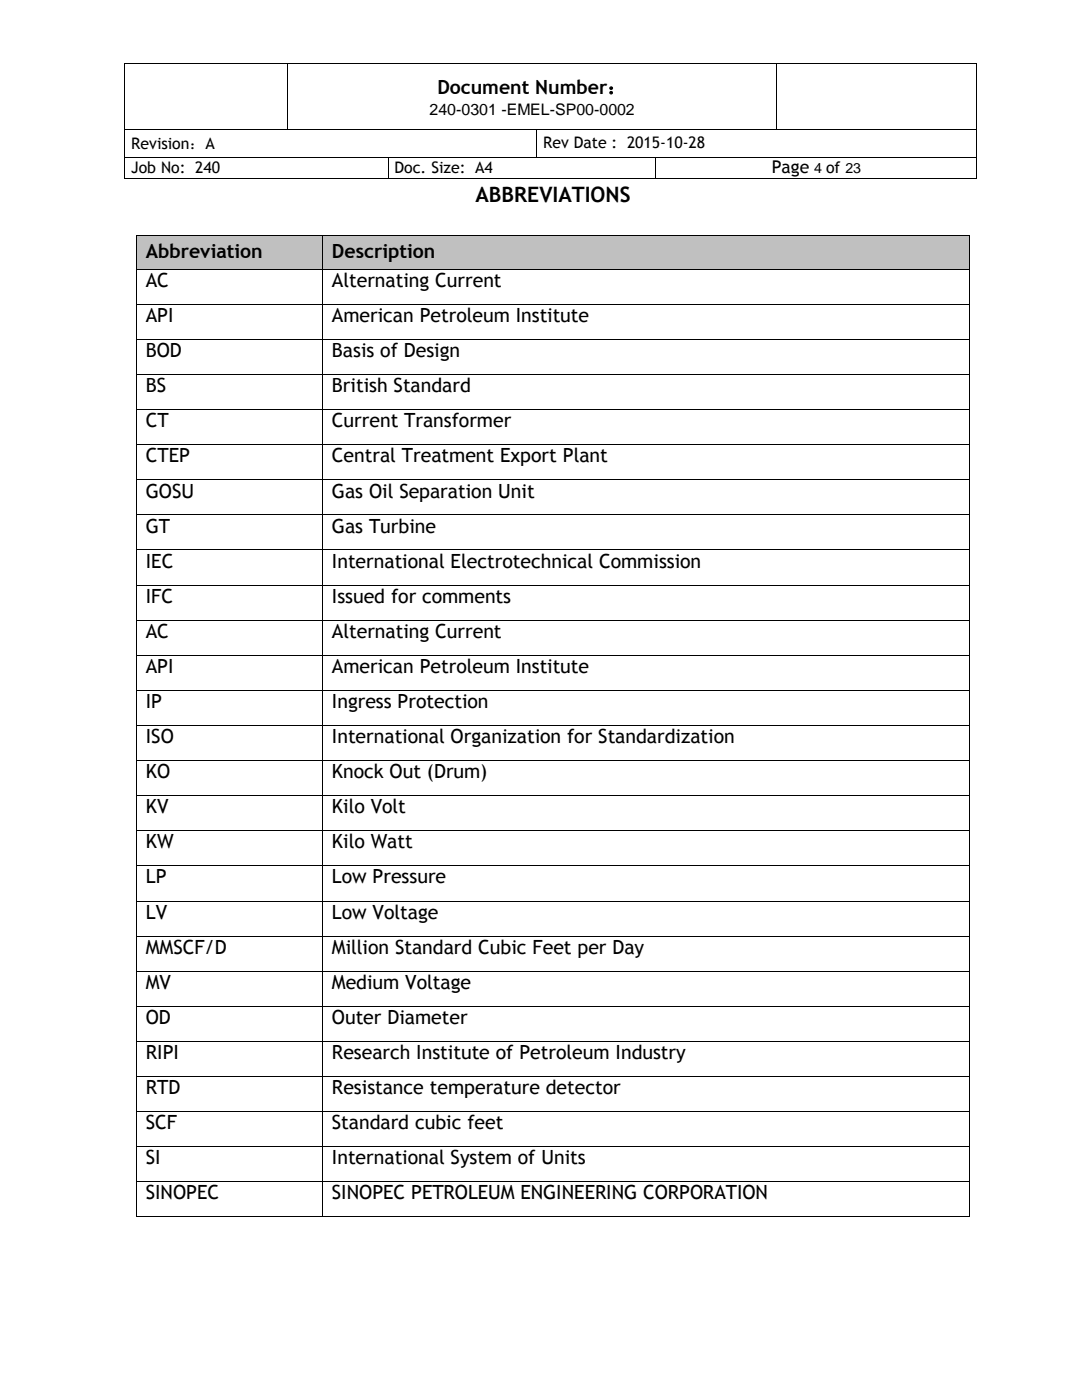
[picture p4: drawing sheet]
<svg xmlns="http://www.w3.org/2000/svg" width="216mm" height="279mm" viewBox="0 0 216 279" stroke-linecap="round" stroke-linejoin="round" font-family="sans-serif">
<defs><g id="words">
<text font-size="4.2" x="94.9" y="40.2">ABBREVIATIONS</text>
<g font-size="3.9">
<text x="87.3" y="18.7">Document Number：</text>
<text x="29.1" y="51.5">Abbreviation</text>
<text x="66.2" y="51.5">Description</text>
<text x="29.1" y="57.2">AC</text>
<text x="66.2" y="57.2">Alternating Current</text>
<text x="29.1" y="64.3">API</text>
<text x="66.2" y="64.3">American Petroleum Institute</text>
<text x="29.1" y="71.3">BOD</text>
<text x="66.2" y="71.3">Basis of Design</text>
<text x="29.1" y="78.2">BS</text>
<text x="66.2" y="78.2">British Standard</text>
<text x="29.1" y="85.3">CT</text>
<text x="66.2" y="85.3">Current Transformer</text>
<text x="29.1" y="92.3">CTEP</text>
<text x="66.2" y="92.3">Central Treatment Export Plant</text>
<text x="29.1" y="99.3">GOSU</text>
<text x="66.2" y="99.3">Gas Oil Separation Unit</text>
<text x="29.1" y="106.3">GT</text>
<text x="66.2" y="106.3">Gas Turbine</text>
<text x="29.1" y="113.3">IEC</text>
<text x="66.2" y="113.3">International Electrotechnical Commission</text>
<text x="29.1" y="120.3">IFC</text>
<text x="66.2" y="120.3">Issued for comments</text>
<text x="29.1" y="127.3">AC</text>
<text x="66.2" y="127.3">Alternating Current</text>
<text x="29.1" y="134.3">API</text>
<text x="66.2" y="134.3">American Petroleum Institute</text>
<text x="29.1" y="141.3">IP</text>
<text x="66.2" y="141.3">Ingress Protection</text>
<text x="29.1" y="148.3">ISO</text>
<text x="66.2" y="148.3">International Organization for Standardization</text>
<text x="29.1" y="155.3">KO</text>
<text x="66.2" y="155.3">Knock Out (Drum)</text>
<text x="29.1" y="162.3">KV</text>
<text x="66.2" y="162.3">Kilo Volt</text>
<text x="29.1" y="169.3">KW</text>
<text x="66.2" y="169.3">Kilo Watt</text>
<text x="29.1" y="176.3">LP</text>
<text x="66.2" y="176.3">Low Pressure</text>
<text x="29.1" y="183.3">LV</text>
<text x="66.2" y="183.3">Low Voltage</text>
<text x="29.1" y="190.3">MMSCF/D</text>
<text x="66.2" y="190.3">Million Standard Cubic Feet per Day</text>
<text x="29.1" y="197.3">MV</text>
<text x="66.2" y="197.3">Medium Voltage</text>
<text x="29.1" y="204.3">OD</text>
<text x="66.2" y="204.3">Outer Diameter</text>
<text x="29.1" y="211.3">RIPI</text>
<text x="66.2" y="211.3">Research Institute of Petroleum Industry</text>
<text x="29.1" y="218.3">RTD</text>
<text x="66.2" y="218.3">Resistance temperature detector</text>
<text x="29.1" y="225.3">SCF</text>
<text x="66.2" y="225.3">Standard cubic feet</text>
<text x="29.1" y="232.4">SI</text>
<text x="66.2" y="232.4">International System of Units</text>
<text x="29.1" y="239.3">SINOPEC</text>
<text x="66.2" y="239.3">SINOPEC PETROLEUM ENGINEERING CORPORATION</text>
</g>
<text font-size="3.5" x="154" y="34.6">Page</text>
<g font-size="3.2">
<text x="85.7" y="22.9">240-0301 -EMEL-SP00-0002</text>
<text x="26.2" y="29.7">Revision：A</text>
<text x="108.4" y="29.6">Rev Date : 2015-10-28</text>
<text x="26.2" y="34.5">Job No: 240</text>
<text x="78.7" y="34.5">Doc. Size: A4</text>
</g>
<text font-size="2.8" x="162.5" y="34.6">4 of 23</text>
</g></defs>
<g fill="#000">
<path d="M24.8 12.5h.2v.2h-.2z" fill-rule="evenodd"/>
<path d="M24.8 12.5h.2v.2h-.2z" fill-rule="evenodd"/>
<path d="M57.3 12.5h.2v.2h-.2z" fill-rule="evenodd"/>
<path d="M154.8 12.5h.2v.2h-.2z" fill-rule="evenodd"/>
<path d="M194.9 12.5h.1v.2h-.1z" fill-rule="evenodd"/>
<path d="M194.9 12.5h.1v.2h-.1z" fill-rule="evenodd"/>
<path d="M24.8 25.7h.2v.2h-.2z" fill-rule="evenodd"/>
<path d="M24.8 31.3h.2v.2h-.2z" fill-rule="evenodd"/>
<path d="M24.8 35.6h.2v.2h-.2z" fill-rule="evenodd"/>
<path d="M24.8 35.6h.2v.2h-.2z" fill-rule="evenodd"/>
<path d="M57.3 25.7h.2v.2h-.2z" fill-rule="evenodd"/>
<path d="M77.4 31.3h.1v.2h-.1z" fill-rule="evenodd"/>
<path d="M77.4 35.6h.1v.2h-.1z" fill-rule="evenodd"/>
<path d="M107 25.7h.2v.2h-.2z" fill-rule="evenodd"/>
<path d="M107 31.3h.2v.2h-.2z" fill-rule="evenodd"/>
<path d="M130.7 31.3h.1v.2h-.1z" fill-rule="evenodd"/>
<path d="M130.7 35.6h.1v.2h-.1z" fill-rule="evenodd"/>
<path d="M154.8 25.7h.2v.2h-.2z" fill-rule="evenodd"/>
<path d="M194.9 25.7h.1v.2h-.1z" fill-rule="evenodd"/>
<path d="M194.9 31.3h.1v.2h-.1z" fill-rule="evenodd"/>
<path d="M194.9 35.6h.1v.2h-.1z" fill-rule="evenodd"/>
<path d="M194.9 35.6h.1v.2h-.1z" fill-rule="evenodd"/>
</g>
<g fill="none" stroke="#000" stroke-width=".2">
<path d="M24.9 12.7v13M25 12.6h32.3M57.4 12.7v13M57.5 12.6h97.3M154.9 12.7v13M155 12.6h39.9M194.9 12.7v13M24.9 25.9v5.4M24.9 31.5v4.1M25 25.8h32.3M25 31.4h52.4M25 35.7h52.4"/>
<path d="M57.5 25.8h49.5M77.4 31.5v4.1M77.5 31.4h29.5M77.5 35.7h53.2M107.1 25.9v5.4M107.2 25.8h47.6M107.2 31.4h23.5M130.8 31.5v4.1M130.8 31.4h64.1M130.8 35.7h64.1M155 25.8h39.9M194.9 25.9v5.4"/>
<path d="M194.9 31.5v4.1"/>
</g>
<g fill="#c0c0c0">
<path d="M27.3 47h36.9v6.6h-36.9z" fill-rule="evenodd"/>
<path d="M29.1 47h33.3v6.6h-33.3z" fill-rule="evenodd"/>
<path d="M64.4 47h129.1v6.6h-129.1z" fill-rule="evenodd"/>
<path d="M66.2 47h125.5v6.6h-125.5z" fill-rule="evenodd"/>
</g>
<g fill="#000">
<path d="M27.1 46.8h.1v.2h-.1z" fill-rule="evenodd"/>
<path d="M27.1 46.8h.1v.2h-.1z" fill-rule="evenodd"/>
<path d="M27.1 53.6h.1v.2h-.1z" fill-rule="evenodd"/>
<path d="M64.2 46.8h.2v.2h-.2z" fill-rule="evenodd"/>
<path d="M64.2 53.6h.2v.2h-.2z" fill-rule="evenodd"/>
<path d="M193.5 46.8h.1v.2h-.1z" fill-rule="evenodd"/>
<path d="M193.5 46.8h.1v.2h-.1z" fill-rule="evenodd"/>
<path d="M193.5 53.6h.1v.2h-.1z" fill-rule="evenodd"/>
<path d="M27.1 60.6h.1v.2h-.1z" fill-rule="evenodd"/>
<path d="M27.1 67.7h.1v.1h-.1z" fill-rule="evenodd"/>
<path d="M27.1 74.6h.1v.2h-.1z" fill-rule="evenodd"/>
<path d="M64.2 60.6h.2v.2h-.2z" fill-rule="evenodd"/>
<path d="M64.2 67.7h.2v.1h-.2z" fill-rule="evenodd"/>
<path d="M64.2 74.6h.2v.2h-.2z" fill-rule="evenodd"/>
<path d="M193.5 60.6h.1v.2h-.1z" fill-rule="evenodd"/>
<path d="M193.5 67.7h.1v.1h-.1z" fill-rule="evenodd"/>
<path d="M193.5 74.6h.1v.2h-.1z" fill-rule="evenodd"/>
<path d="M27.1 81.7h.1v.1h-.1z" fill-rule="evenodd"/>
<path d="M27.1 88.7h.1v.1h-.1z" fill-rule="evenodd"/>
<path d="M27.1 95.7h.1v.2h-.1z" fill-rule="evenodd"/>
<path d="M64.2 81.7h.2v.1h-.2z" fill-rule="evenodd"/>
<path d="M64.2 88.7h.2v.1h-.2z" fill-rule="evenodd"/>
<path d="M64.2 95.7h.2v.2h-.2z" fill-rule="evenodd"/>
<path d="M193.5 81.7h.1v.1h-.1z" fill-rule="evenodd"/>
<path d="M193.5 88.7h.1v.1h-.1z" fill-rule="evenodd"/>
<path d="M193.5 95.7h.1v.2h-.1z" fill-rule="evenodd"/>
<path d="M27.1 102.7h.1v.1h-.1z" fill-rule="evenodd"/>
<path d="M27.1 109.7h.1v.1h-.1z" fill-rule="evenodd"/>
<path d="M27.1 116.7h.1v.2h-.1z" fill-rule="evenodd"/>
<path d="M64.2 102.7h.2v.1h-.2z" fill-rule="evenodd"/>
<path d="M64.2 109.7h.2v.1h-.2z" fill-rule="evenodd"/>
<path d="M64.2 116.7h.2v.2h-.2z" fill-rule="evenodd"/>
<path d="M193.5 102.7h.1v.1h-.1z" fill-rule="evenodd"/>
<path d="M193.5 109.7h.1v.1h-.1z" fill-rule="evenodd"/>
<path d="M193.5 116.7h.1v.2h-.1z" fill-rule="evenodd"/>
<path d="M27.1 123.7h.1v.1h-.1z" fill-rule="evenodd"/>
<path d="M27.1 130.7h.1v.2h-.1z" fill-rule="evenodd"/>
<path d="M27.1 137.7h.1v.2h-.1z" fill-rule="evenodd"/>
<path d="M64.2 123.7h.2v.1h-.2z" fill-rule="evenodd"/>
<path d="M64.2 130.7h.2v.2h-.2z" fill-rule="evenodd"/>
<path d="M64.2 137.7h.2v.2h-.2z" fill-rule="evenodd"/>
<path d="M193.5 123.7h.1v.1h-.1z" fill-rule="evenodd"/>
<path d="M193.5 130.7h.1v.2h-.1z" fill-rule="evenodd"/>
<path d="M193.5 137.7h.1v.2h-.1z" fill-rule="evenodd"/>
<path d="M27.1 144.7h.1v.1h-.1z" fill-rule="evenodd"/>
<path d="M27.1 151.7h.1v.2h-.1z" fill-rule="evenodd"/>
<path d="M27.1 158.7h.1v.2h-.1z" fill-rule="evenodd"/>
<path d="M64.2 144.7h.2v.1h-.2z" fill-rule="evenodd"/>
<path d="M64.2 151.7h.2v.2h-.2z" fill-rule="evenodd"/>
<path d="M64.2 158.7h.2v.2h-.2z" fill-rule="evenodd"/>
<path d="M193.5 144.7h.1v.1h-.1z" fill-rule="evenodd"/>
<path d="M193.5 151.7h.1v.2h-.1z" fill-rule="evenodd"/>
<path d="M193.5 158.7h.1v.2h-.1z" fill-rule="evenodd"/>
<path d="M27.1 165.7h.1v.2h-.1z" fill-rule="evenodd"/>
<path d="M27.1 172.7h.1v.2h-.1z" fill-rule="evenodd"/>
<path d="M27.1 179.7h.1v.2h-.1z" fill-rule="evenodd"/>
<path d="M64.2 165.7h.2v.2h-.2z" fill-rule="evenodd"/>
<path d="M64.2 172.7h.2v.2h-.2z" fill-rule="evenodd"/>
<path d="M64.2 179.7h.2v.2h-.2z" fill-rule="evenodd"/>
<path d="M193.5 165.7h.1v.2h-.1z" fill-rule="evenodd"/>
<path d="M193.5 172.7h.1v.2h-.1z" fill-rule="evenodd"/>
<path d="M193.5 179.7h.1v.2h-.1z" fill-rule="evenodd"/>
<path d="M27.1 186.7h.1v.2h-.1z" fill-rule="evenodd"/>
<path d="M27.1 193.7h.1v.2h-.1z" fill-rule="evenodd"/>
<path d="M64.2 186.7h.2v.2h-.2z" fill-rule="evenodd"/>
<path d="M64.2 193.7h.2v.2h-.2z" fill-rule="evenodd"/>
<path d="M193.5 186.7h.1v.2h-.1z" fill-rule="evenodd"/>
<path d="M193.5 193.7h.1v.2h-.1z" fill-rule="evenodd"/>
<path d="M27.1 200.7h.1v.2h-.1z" fill-rule="evenodd"/>
<path d="M27.1 207.7h.1v.2h-.1z" fill-rule="evenodd"/>
<path d="M27.1 214.7h.1v.2h-.1z" fill-rule="evenodd"/>
<path d="M64.2 200.7h.2v.2h-.2z" fill-rule="evenodd"/>
<path d="M64.2 207.7h.2v.2h-.2z" fill-rule="evenodd"/>
<path d="M64.2 214.7h.2v.2h-.2z" fill-rule="evenodd"/>
<path d="M193.5 200.7h.1v.2h-.1z" fill-rule="evenodd"/>
<path d="M193.5 207.7h.1v.2h-.1z" fill-rule="evenodd"/>
<path d="M193.5 214.7h.1v.2h-.1z" fill-rule="evenodd"/>
<path d="M27.1 221.7h.1v.2h-.1z" fill-rule="evenodd"/>
<path d="M27.1 228.8h.1v.1h-.1z" fill-rule="evenodd"/>
<path d="M27.1 235.7h.1v.2h-.1z" fill-rule="evenodd"/>
<path d="M64.2 221.7h.2v.2h-.2z" fill-rule="evenodd"/>
<path d="M64.2 228.8h.2v.1h-.2z" fill-rule="evenodd"/>
<path d="M64.2 235.7h.2v.2h-.2z" fill-rule="evenodd"/>
<path d="M193.5 221.7h.1v.2h-.1z" fill-rule="evenodd"/>
<path d="M193.5 228.8h.1v.1h-.1z" fill-rule="evenodd"/>
<path d="M193.5 235.7h.1v.2h-.1z" fill-rule="evenodd"/>
<path d="M27.1 242.8h.1v.1h-.1z" fill-rule="evenodd"/>
<path d="M27.1 242.8h.1v.1h-.1z" fill-rule="evenodd"/>
<path d="M64.2 242.8h.2v.1h-.2z" fill-rule="evenodd"/>
<path d="M193.5 242.8h.1v.1h-.1z" fill-rule="evenodd"/>
<path d="M193.5 242.8h.1v.1h-.1z" fill-rule="evenodd"/>
</g>
<g fill="none" stroke="#000" stroke-width=".2">
<path d="M27.1 47v6.6M27.1 53.8v6.8M27.2 46.9h37M27.2 53.7h37M64.3 47v6.6M64.3 53.8v6.8M64.4 46.9h129.1M64.4 53.7h129.1M193.5 47v6.6M193.5 53.8v6.8M27.1 60.8v6.9M27.1 67.8v6.8"/>
<path d="M27.1 74.8v6.9M27.2 60.7h37M27.2 67.7h37M27.2 74.7h37M64.3 60.8v6.9M64.3 67.8v6.8M64.3 74.8v6.9M64.4 60.7h129.1M64.4 67.7h129.1M64.4 74.7h129.1M193.5 60.8v6.9M193.5 67.8v6.8"/>
<path d="M193.5 74.8v6.9M27.1 81.8v6.9M27.1 88.8v6.9M27.1 95.9v6.8M27.2 81.8h37M27.2 88.7h37M27.2 95.8h37M64.3 81.8v6.9M64.3 88.8v6.9M64.3 95.9v6.8M64.4 81.8h129.1M64.4 88.7h129.1"/>
<path d="M64.4 95.8h129.1M193.5 81.8v6.9M193.5 88.8v6.9M193.5 95.9v6.8M27.1 102.8v6.9M27.1 109.8v6.9M27.1 116.9v6.8M27.2 102.8h37M27.2 109.7h37M27.2 116.8h37M64.3 102.8v6.9M64.3 109.8v6.9"/>
<path d="M64.3 116.9v6.8M64.4 102.8h129.1M64.4 109.7h129.1M64.4 116.8h129.1M193.5 102.8v6.9M193.5 109.8v6.9M193.5 116.9v6.8M27.1 123.8v6.9M27.1 130.9v6.8M27.1 137.9v6.8M27.2 123.8h37M27.2 130.8h37"/>
<path d="M27.2 137.8h37M64.3 123.8v6.9M64.3 130.9v6.8M64.3 137.9v6.8M64.4 123.8h129.1M64.4 130.8h129.1M64.4 137.8h129.1M193.5 123.8v6.9M193.5 130.9v6.8M193.5 137.9v6.8M27.1 144.8v6.9M27.1 151.9v6.8"/>
<path d="M27.1 158.9v6.8M27.2 144.8h37M27.2 151.8h37M27.2 158.8h37M64.3 144.8v6.9M64.3 151.9v6.8M64.3 158.9v6.8M64.4 144.8h129.1M64.4 151.8h129.1M64.4 158.8h129.1M193.5 144.8v6.9M193.5 151.9v6.8"/>
<path d="M193.5 158.9v6.8M27.1 165.9v6.8M27.1 172.9v6.8M27.1 179.9v6.8M27.2 165.8h37M27.2 172.8h37M27.2 179.8h37M64.3 165.9v6.8M64.3 172.9v6.8M64.3 179.9v6.8M64.4 165.8h129.1M64.4 172.8h129.1"/>
<path d="M64.4 179.8h129.1M193.5 165.9v6.8M193.5 172.9v6.8M193.5 179.9v6.8M27.1 186.9v6.8M27.1 193.9v6.8M27.2 186.8h37M27.2 193.8h37M64.3 186.9v6.8M64.3 193.9v6.8M64.4 186.8h129.1M64.4 193.8h129.1"/>
<path d="M193.5 186.9v6.8M193.5 193.9v6.8M27.1 200.9v6.8M27.1 207.9v6.8M27.1 214.9v6.8M27.2 200.8h37M27.2 207.8h37M27.2 214.8h37M64.3 200.9v6.8M64.3 207.9v6.8M64.3 214.9v6.8M64.4 200.8h129.1"/>
<path d="M64.4 207.8h129.1M64.4 214.8h129.1M193.5 200.9v6.8M193.5 207.9v6.8M193.5 214.9v6.8M27.1 221.9v6.9M27.1 228.9v6.8M27.1 235.9v6.9M27.2 221.8h37M27.2 228.8h37M27.2 235.8h37M64.3 221.9v6.9"/>
<path d="M64.3 228.9v6.8M64.3 235.9v6.9M64.4 221.8h129.1M64.4 228.8h129.1M64.4 235.8h129.1M193.5 221.9v6.9M193.5 228.9v6.8M193.5 235.9v6.9M27.2 242.9h37M64.4 242.9h129.1"/>
</g>
<use href="#words"/>
</svg>
